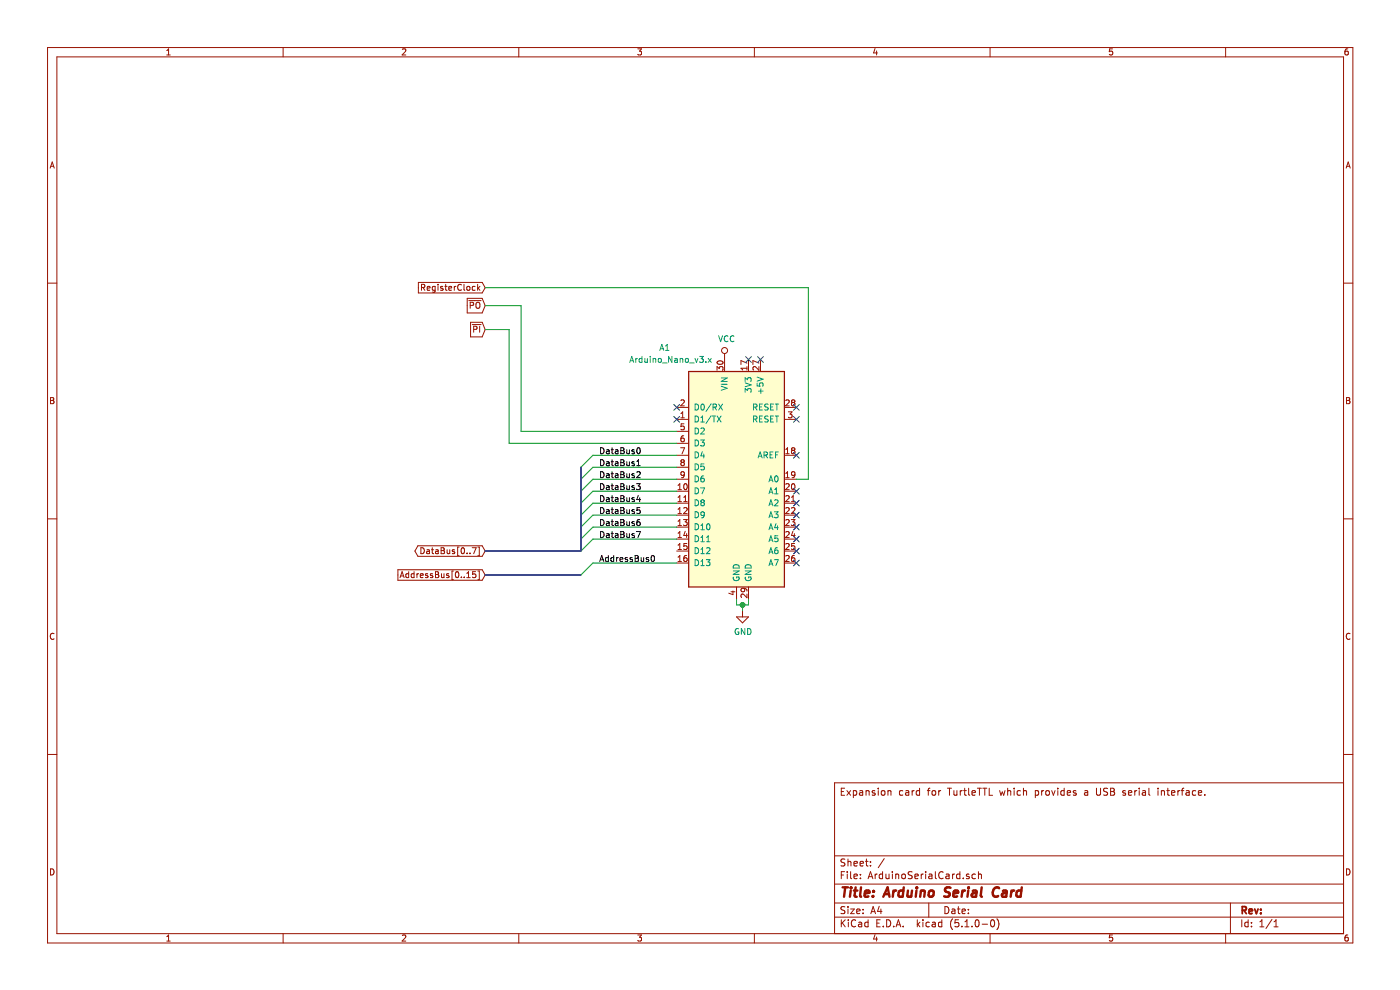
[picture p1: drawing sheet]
<svg xmlns="http://www.w3.org/2000/svg" width="297mm" height="210mm" viewBox="0 0 297 210" stroke-linecap="round" stroke-linejoin="round" font-family="sans-serif">
<path d="M146.1 78.8h20.3v45.7h-20.3z" fill-rule="evenodd" fill="#fffecd" stroke="#fffecd" stroke-width=".25"/>
<path d="M146.1 78.8h20.3v45.7h-20.3z" fill="none" stroke="#981200" stroke-width=".25"/>
<g fill="none" stroke="#981200" stroke-width=".21">
<path d="M10.1 10.1h276.9v189.9h-276.9zM12.1 12.1h272.9v185.9h-272.9zM35.4 11.7h.7M35.4 10.7l.4-.3v1.3M60.1 10.1v2M85.4 10.5l.5-.1 .2 .3-.8 1h.8M110.1 10.1v2M135.3 10.4h.8l-.4 .4 .3 .2v.5l-.1 .2-.6-.2M160 10.1v2M185.6 10.3l-.3 .9h.8M186 10.8v.9M210 10.1v2"/>
<path d="M236 10.4h-.6l-.1 .6 .7-.1v.6l-.2 .2-.5-.2M260 10.1v2M285.9 10.4h-.3l-.2 .3-.1 .7 .3 .3 .4-.2-.1-.6-.3-.1-.3 .3M10.6 35.7l.5-1.3 .4 1.3M10.7 35.3h.7M285.6 35.7l.4-1.3 .4 1.3M285.7 35.3h.6M88.8 59.9h13.5l.6 1.1-.6 1.1h-13.5zM10.1 60.1h2M89.4 61l.6-.1 .1-.5-.7-.1v1.3M89.7 61l.4 .6M90.6 61.2l.6-.1v-.3l-.4-.1-.2 .2 .1 .6h.5"/>
<path d="M92.3 60.8l-.3-.1-.3 .3 .1 .5h.5M92.3 60.7v1.2l-.2 .1-.3-.1M92.9 60.3v.1M92.9 60.7v.9M93.9 60.8l-.2-.1-.2 .2v.2l.4 .1v.3h-.4M94.4 60.7h.4M94.5 60.3v1.1l.3 .2M95.2 61.2l.6-.1v-.3l-.4-.1-.2 .2 .1 .6h.5M96.4 60.7v.9M96.7 60.7l-.3 .3M97.9 60.4a.56 .56 0 0 0-.8 .5 .56 .56 0 0 0 .8 .6M98.4 60.3v1.1l.2 .2"/>
<path d="M99.1 63.3h3.2l.6 1.5-.6 1.6h-3.2zM99.1 60.8l.3-.1 .3 .3-.1 .5-.3 .1-.3-.2zM99.4 63.8h2.7M99.8 64.8l.6-.1 .1-.1-.1-.3-.6-.2v1.3M99.8 68.4h2.5l.6 1.5-.6 1.6h-2.5zM100.2 68.8h1.9M100.5 69.9l.6-.1v-.5l-.6-.1v1.3M100.8 60.8l-.4-.1-.2 .3 .1 .5h.5M101 64.3l.3-.2a.44 .44 0 0 1 .5 .5v.6l-.5 .2-.3-.2zM101.3 60.3v1.3M101.5 61.1l.3 .5M101.8 69.2v1.3"/>
<path d="M101.8 60.7l-.5 .5M152.1 78.5v-.7l.5 .4 .1-.4h.6l.1 .2-.1 .5M152.2 76.7a.61 .61 0 0 1 .7-.2 .61 .61 0 0 1 .4 .6 .76 .76 0 0 1-1.2-.3zM153.7 75v3.8M158.5 77.8v.7M158.5 78.1h-1.3l.3 .4M158.5 77l-1.3-.5v.8M158.8 76.3v2.5M161 77.8v.7l-.9-.7-.4 .2 .2 .5M161 77l-1.3-.5v.8M161.3 76.3v2.5M285 60.1h2"/>
<path d="M10.7 84.3h.5l.2 .3-.2 .3 .3 .3-.3 .4h-.5zM10.7 84.9h.5M143.6 89h2.5M143.6 96.6h2.5M143.6 86.4h2.5M143.6 91.5h2.5M143.6 94h2.5M143.6 99.1h2.5M144.4 95h.8l-.5 1.2M144.4 88.6h.8M144.4 87.7l.4-.3v1.2M144.4 84.9l.5-.1 .3 .4-.8 .9h.8"/>
<path d="M144.7 98.1l-.3-.3 .3-.3h.2l.3 .3-.3 .3M144.7 98.1l-.3 .2v.3l.3 .2 .4-.1 .1-.1v-.3l-.3-.2M144.7 98.1h.2M145.1 92.4h-.3a.79 .79 0 0 0-.1 1.3h.4l.1-.5-.3-.3h-.2l-.3 .3M145.1 89.9h-.6l-.1 .6 .5-.1 .3 .2v.3l-.3 .3-.5-.2M166.4 89h2.5M166.4 96.6h2.5M166.4 86.4h2.5M166.7 95.3l.4-.3v1.2M166.7 96.2h.7M166.7 84.9l.5-.1 .2 .4-.8 .9h.8M167.2 87.4h.8l-.4 .4 .4 .2v.4l-.2 .2-.6-.1"/>
<path d="M168.2 95.5l-.3 .3 .1 .3 .2 .1h.3l.1-.2v-.2l-.2-.3M168.2 95.5l-.3-.2 .3-.3h.2l.2 .2-.2 .3M168.2 85.4l-.3-.3 .3-.3h.2l.2 .3-.2 .3M168.2 85.4l-.3 .2 .1 .4 .2 .1 .3-.1 .1-.1v-.3l-.2-.2M168.2 95.5h.2M168.2 85.4h.2M285.7 84.3h.4l.2 .3-.2 .3 .3 .3-.2 .4h-.5zM285.7 84.9h.4M10.1 110.1h2M88.7 115.8h13.6l.6 1.1-.6 1.1h-13.6l-.7-1.1zM89.3 116.2a.64 .64 0 0 1 .7 .6 .64 .64 0 0 1-.7 .7zM90.6 116.7h.4l.1 .8"/>
<path d="M91.1 116.9l-.6 .2 .1 .3h.5M91.5 116.6h.5M91.7 116.2v1.1l.3 .2M92.4 116.7h.5l.1 .8M93 116.9l-.6 .2v.3h.6M93.6 116.2l.6 .1v.2l-.2 .3 .3 .2-.1 .4-.6 .1zM93.6 116.8h.4M94.8 116.6l.1 .8 .5-.1M95.4 116.6v.9M96.4 116.7l-.3-.1-.2 .2 .1 .2 .4 .1v.3h-.5M97.4 116.1h-.3v1.8h.3M97.9 116.3l.2-.1a.69 .69 0 0 1 .4 .6 .69 .69 0 0 1-.4 .7l-.3-.5z"/>
<path d="M99.1 117.3v.2M99.7 117.3v.2M100.2 116.2h.8l-.5 1.3M101.4 116.1h.3v1.8h-.3M143.6 104.2h2.5M143.6 106.7h2.5M143.6 109.3h2.5M143.6 111.8h2.5M143.6 114.4h2.5M143.6 116.9h2.5M143.6 119.4h2.5M143.6 101.7h2.5"/>
<path d="M143.8 103.9h.8M143.8 103l.4-.4v1.3M143.8 105.5l.4-.4v1.3M143.8 108l.4-.3v1.2M143.8 110.6l.4-.4v1.3M143.8 113.1l.4-.3v1.2M143.8 115.6l.4-.3v1.3M143.8 118.2l.4-.4v1.3M143.8 106.4h.8M143.8 108.9h.8M143.8 111.5h.8M143.8 114h.8"/>
<path d="M143.8 116.6h.8M143.8 119.1h.8M145 110.2h.8l-.4 .5 .3 .1 .1 .5-.3 .2-.5-.1M145.1 107.8l.4-.1 .3 .3-.8 .9h.8M145.1 106.4h.7M145.1 105.5l.3-.4v1.3M145.2 102.7l.2-.1a.67 .67 0 0 1 .4 .6 .67 .67 0 0 1-.4 .7l-.3-.5zM145.2 100.6l-.3 .2h-.3l-.2-.2 .1-.4 .4-.1 .3 .2-.2 .9-.4 .1M145.4 112.7l-.3 .9h.7M145.7 117.8l-.5 .2-.1 .4v.6h.6l.1-.1-.1-.5-.4-.1-.2 .3M145.7 113.2v.8M145.7 115.3h-.6v.6l.4-.1 .3 .2v.3l-.3 .3-.4-.2"/>
<path d="M166.4 104.2h2.5M166.4 106.7h2.5M166.4 109.3h2.5M166.4 111.8h2.5M166.4 114.4h2.5M166.4 116.9h2.5M166.4 119.4h2.5M166.4 101.7h2.5M166.7 102.7l.5-.1 .2 .4-.8 .9h.8M166.7 105.3l.5-.2 .2 .4-.8 .9h.8M166.7 107.8l.5-.1 .2 .3-.8 .9h.8M166.7 110.3l.5-.1 .2 .4-.8 .9h.8"/>
<path d="M166.7 112.9l.5-.1 .2 .3-.8 .9h.8M166.7 115.4l.5-.1 .2 .3-.8 1h.8M166.7 118l.5-.2 .2 .4-.8 .9h.8M166.7 100.4l.4-.3v1.2M166.7 101.3h.7M167.9 110.2h.7l-.4 .5 .4 .1v.5l-.2 .2-.5-.1M167.9 106.4h.7M167.9 107.8l.5-.1 .2 .3-.7 .9h.7M167.9 105.5l.4-.4v1.3M168 102.7l.2-.1a.67 .67 0 0 1 .5 .6 .67 .67 0 0 1-.5 .7l-.3-.5zM168.2 112.7l-.3 .9h.8M168.5 117.8l-.4 .2-.2 .4 .1 .6h.5l.1-.1-.1-.5-.3-.1-.3 .3"/>
<path d="M168.5 113.2v.8M168.6 115.3h-.6l-.1 .6 .5-.1 .2 .2v.3l-.2 .3-.5-.2M168.6 100.6l-.2 .2h-.4v-.6l.4-.1 .2 .2v.7l-.2 .3h-.4M285 110.1h2M11.5 134.4a.58 .58 0 0 0-.8 .6 .58 .58 0 0 0 .8 .5M84.4 120.9h17.9l.6 1.1-.6 1.1h-17.9zM84.9 122.5l.4-1.2 .4 1.2M85 122.2h.6M86.7 121.3v1.2M86.7 121.7h-.4l-.2 .2 .1 .6h.5M87.8 121.7h-.3l-.3 .2 .2 .6h.4M87.8 121.3v1.2"/>
<path d="M88.5 121.7v.8M88.8 121.7l-.3 .2M89.2 122.1l.6-.1-.1-.3h-.3l-.2 .2v.6h.5M90.7 121.7h-.3l-.1 .2v.1l.4 .2v.3h-.4M91.8 121.7h-.3l-.2 .2v.1l.5 .2v.3h-.5M92.4 121.3h.4l.2 .2-.2 .4 .3 .2-.2 .4h-.5zM92.4 121.9h.4M93.7 121.7v.8l.5-.1M94.2 121.7v.8M95.2 121.7h-.3l-.2 .2 .1 .1 .4 .2v.3h-.5M96.2 121.1h-.3v1.9h.3M96.8 121.3h.1a.67 .67 0 0 1 .5 .6 .67 .67 0 0 1-.5 .6 .83 .83 0 0 1-.1-1.2z"/>
<path d="M97.9 122.4v.1M98.5 122.4v.1M99 122.5h.8M99 121.6l.4-.3v1.2M100.9 121.3h-.6l-.1 .6 .5-.2 .3 .3v.3l-.3 .2-.5-.1M101.4 121.1h.3v1.9h-.3M155.1 125.5h.8M155.5 125.3v.8l-.9-.3M156.3 124.5v2.5M156.3 130.9h2.5l-1.3 1.2zM157.5 129.6v1.3M157.7 124.8l.3 .2-.1 .4-.6 .1-.1-.5 .2-.2 .8 .1 .2 .1 .1 .4"/>
<path d="M158.5 126v.8l-1-.8-.3 .3 .1 .4M158.8 124.5v2.5M286.4 134.4a.58 .58 0 0 0-.8 .6 .58 .58 0 0 0 .8 .5M10.1 160h2M178.5 167.9h.5M179.2 167.2h-.7v1.5h.7M179.7 167.7l.8 1M180.5 167.7l-.8 1M181 167.8l.5-.1 .2 .3v.6l-.2 .1-.5-.1M181 167.7v1.5M182.4 167.8h.6v.9M183 168.1l-.7 .2 .2 .4 .5-.1"/>
<path d="M183.7 167.8l.3-.1 .3 .1 .1 .9M183.7 167.7v1M185.6 167.8l-.4-.1-.2 .2 .1 .2 .5 .2v.3h-.6M186.3 167.2v.1M186.3 167.7v1M187 167.8l.2-.1 .5 .1v.8l-.2 .1-.5-.1zM188.4 167.8l.2-.1 .4 .1v.9M188.4 167.7v1M191.5 167.8l-.4-.1-.3 .3 .1 .6 .2 .1 .4-.1M192.2 167.8h.5l.1 .9M192.8 168.1l-.7 .2 .2 .4 .5-.1M193.5 167.7v1"/>
<path d="M193.9 167.7l-.4 .3M195.1 167.8l-.5-.1-.2 .3v.6l.2 .1 .5-.1M195.1 167.2v1.5M196.7 167.7h.6M197.3 167.2l-.4 .2v1.3M197.8 167.8l.2-.1 .4 .1v.8l-.2 .1-.4-.1zM199.1 167.7v1M199.6 167.7l-.5 .3M201 167.2h.9M201.4 167.2v1.5M202.4 167.7v.9l.4 .1 .2-.1M203 167.7v1"/>
<path d="M203.7 167.7v1M204.1 167.7l-.4 .3M204.4 167.7h.6M204.7 167.2v1.3l.3 .2M205.5 167.2v1.3l.2 .2M206.2 168.2l.7-.1v-.3l-.5-.1-.2 .2 .1 .7h.6M207.3 167.2h.9M207.8 167.2v1.5M208.5 167.2h.8M208.9 167.2v1.5M209.9 167.2v1.5h.7M212.1 167.7l.2 1 .3-.7 .3 .7 .3-1"/>
<path d="M213.8 167.8l.2-.1 .4 .1v.9M213.8 167.2v1.5M215.1 167.2v.1M215.1 167.7v1M216.5 167.8l-.4-.1-.3 .3v.6l.3 .1 .4-.1M217.1 167.8l.2-.1 .4 .1 .1 .9M217.1 167.2v1.5M219.6 167.8l.5-.1 .2 .3v.6l-.2 .1-.5-.1M219.6 167.7v1.5M221 167.7v1M221.4 167.7l-.4 .3M221.9 167.8l.2-.1 .5 .1v.8l-.3 .1-.4-.1z"/>
<path d="M223.1 167.7l.4 1 .3-1M224.4 167.2v.1M224.4 167.7v1M225.8 167.8l-.5-.1-.3 .3 .1 .6 .2 .1 .5-.1M225.8 167.2v1.5M226.4 168.2l.7-.1-.1-.3-.4-.1-.2 .2 .1 .7h.5M228.3 167.8l-.4-.1-.2 .2 .1 .2 .5 .2v.3h-.6M230.1 167.8h.6l.1 .9M230.8 168.1h-.6l-.2 .2 .2 .4 .6-.1M232.6 167.2v1.2l.3 .3h.3l.3-.3v-1.2M235 167.3l-.6-.1-.3 .3 .1 .3 .7 .3v.5l-.2 .1-.6-.1M235.6 167.2h.5l.3 .3-.3 .4 .3 .2 .1 .3-.3 .3h-.6z"/>
<path d="M235.6 167.9h.5M238.8 167.8l-.4-.1-.2 .2v.2l.6 .2v.3h-.6M239.4 168.2l.7-.1-.1-.3-.4-.1-.2 .2 .1 .7h.5M240.7 167.7v1M241.2 167.7l-.5 .3M241.7 167.2v.1M241.7 167.7v1M242.4 167.8h.5l.1 .9M243 168.1l-.7 .2 .2 .4 .5-.1M243.7 167.2v1.3l.3 .2M245.7 167.2v.1M245.7 167.7v1"/>
<path d="M246.4 167.8l.2-.1 .4 .1v.9M246.4 167.7v1M247.5 167.7h.6M247.7 167.2v1.3l.4 .2M248.5 168.2l.7-.1v-.3l-.5-.1-.2 .2 .1 .7h.6M249.9 167.7v1M250.3 167.7l-.4 .3M250.6 167.7h.5M251.1 167.2l-.3 .2v1.3M251.7 167.8h.5l.1 .9M252.3 168.1l-.7 .2 .2 .4 .5-.1M253.7 167.8l-.5-.1-.3 .3 .2 .6h.6"/>
<path d="M254.2 168.2l.7-.1v-.3l-.5-.1-.2 .2 .1 .7h.6M255.6 168.6v.1M285 166.1h-108v31.9M285 160h2M10.7 184.3a.65 .65 0 0 1 .8 .7 .65 .65 0 0 1-.8 .6zM35.4 198.7l.4-.4v1.3M35.4 199.6h.7M60.1 198v2M85.4 198.4l.5-.1 .2 .4-.8 .9h.8M110.1 198v2M135.3 198.3h.8l-.4 .5 .3 .1v.6l-.1 .1-.6-.1M160 198v2"/>
<path d="M177 194.5h108M177 191.5h108M177 187.5h108M177 181.5h108M178.5 185.6h.5M178.5 195.1v1.5M178.7 195.7l.6 .9M179.2 184.9h-.7v1.5M179.2 192.4l-.5-.1-.3 .3 .1 .3 .7 .3v.5l-.2 .1-.6-.1M179.2 182.3l-.5-.1-.3 .3 .1 .3 .7 .3v.5l-.2 .1-.6-.1M179.3 195.1l-.8 .9M179.7 184.9v.1"/>
<path d="M179.7 185.4v1M179.9 182.2v1.5M179.9 192.3v.2M179.9 192.8v1M179.9 182.8l.2-.1 .4 .1v.9M180 195.1v.2M180 195.6v1M180.5 192.8h.7l-.7 1h.7M180.5 184.9v1.3l.2 .2M181.2 185.9l.7-.1-.1-.3-.4-.1-.2 .2v.7h.6M181.2 183.2l.7-.1-.1-.3-.4-.1-.2 .2v.7h.6M181.5 195.3a.59 .59 0 0 0-.7-.1 .59 .59 0 0 0-.2 .8 .56 .56 0 0 0 .3 .5 .56 .56 0 0 0 .6 0"/>
<path d="M181.7 193.3l.8-.1-.1-.3-.5-.1-.2 .2 .1 .7h.6M182.2 195.7h.5l.1 .9M182.5 183.2l.7-.1-.1-.3-.4-.1-.2 .2v.7h.6M182.5 186.3v.1M182.5 185.5v.1M182.8 196h-.5l-.2 .2 .2 .4 .5-.1M183.1 193.7v.1M183.1 192.9v.1M183.6 182.7h.6M183.8 182.2v1.3l.4 .2M184.2 195.7l-.5-.1-.3 .3 .1 .6 .2 .1 .5-.1M184.2 195.1v1.5"/>
<path d="M184.2 186.4l.5-1.5 .5 1.5M184.3 186h.7M184.7 183.6v.1M184.7 182.8v.1M184.7 193.8l.5-1.5 .5 1.5M184.9 193.4h.7M185.6 198.3l-.3 .9h.8M185.7 185.4v1M186 198.8v.8M186 195.8h.5M186.1 185.4l-.4 .3M186.5 192.2l-.3 1.1h.9"/>
<path d="M186.7 195.1h-.7v1.5h.7M186.9 192.8v1M187.2 185.5l-.4-.1-.3 .3 .1 .6 .2 .1 .4-.1M187.2 184.9v1.5M187.4 196.5v.1M187.6 182.1l-1.3 2M187.9 185.4l.1 .9 .4 .1 .2-.1M188.1 195.1a.76 .76 0 0 1 .9 .8 .76 .76 0 0 1-.9 .7zM188.6 185.4v1M189.3 184.9v.1M189.3 185.4v1M189.6 196.5v.1"/>
<path d="M190 185.5l.2-.1 .4 .1 .1 .9M190 185.4v1M190.1 196.6l.5-1.5 .5 1.5M190.2 196.2h.7M191.4 185.5l.2-.1 .4 .1 .1 .6-.1 .2-.4 .1-.2-.1zM191.6 196.5v.1M193.5 185l-.6-.1-.2 .3v.3l.8 .3v.5l-.3 .1-.5-.1M194.1 185.9l.7-.1-.1-.3-.4-.1-.2 .2 .1 .7h.5M194.6 195.1v1.5M194.7 196l.5 .6M195.2 195.6l-.6 .6M195.4 185.4v1"/>
<path d="M195.8 195.1v.2M195.8 195.6v1M195.9 185.4l-.5 .3M196.4 184.9v.1M196.4 185.4v1M197 191.5v3M197.1 185.5h.5l.1 .9M197.2 195.7l-.5-.1-.3 .3 .1 .6 .2 .1 .5-.1M197.7 185.8h-.5l-.2 .2 .2 .4 .5-.1M197.8 195.7h.6v.9M198.4 196l-.7 .2 .2 .4 .5-.1M198.4 184.9v1.3l.3 .2"/>
<path d="M199.8 195.7l-.4-.1-.3 .3v.6l.3 .1 .4-.1M199.8 195.1v1.5M200.1 185a.71 .71 0 0 0-1 .5 .71 .71 0 0 0 .7 .9l.3-.1M200.5 192.3a.75 .75 0 0 1 .8 .8 .75 .75 0 0 1-.8 .7zM200.7 185.5h.6l.1 .9M201.4 185.8l-.8 .2 .3 .4 .5-.1M202 192.9h.5l.1 .9M202.1 194.9a1.71 1.71 0 0 0 0 2.3M202.1 185.4v1M202.5 185.4l-.4 .3M202.6 193.2h-.5l-.2 .3 .2 .3 .5-.1M203.1 192.8h.6"/>
<path d="M203.3 192.3v1.3l.4 .2M203.4 195.1h-.8v.7l.7-.1 .1 .3v.5l-.2 .1-.6-.1M203.6 185.5l-.4-.1-.3 .3 .1 .6 .2 .1 .4-.1M203.6 184.9v1.5M204.1 196.5v.1M204.1 193.3l.7-.1-.1-.3-.4-.1-.2 .2 .1 .7h.5M204.3 186.3v.1M204.7 196.6h.9M204.7 195.5l.4-.4v1.5M205.4 193.7v.1M205.4 192.9v.1M205.6 185.5l-.4-.1-.2 .2 .1 .2 .5 .2v.3h-.6"/>
<path d="M206.2 196.5v.1M206.9 185.5l-.4-.1-.3 .3 .1 .6 .2 .1 .4-.1M207 195.3l.3-.2a.86 .86 0 0 1-.1 1.5l-.2-.1-.1-.5zM207.6 185.5l.2-.1 .3 .1 .1 .9M207.6 184.9v1.5M208.4 196h1.1M210 198v2M210.3 195.2l.2-.1a.8 .8 0 0 1 .5 .8 .8 .8 0 0 1-.5 .7 1 1 0 0 1-.2-1.4zM211.5 194.9a1.71 1.71 0 0 1 0 2.3M236 198.3h-.6l-.1 .6h.7v.6l-.2 .1-.5-.1M260 198v2M261 191.5v6.5"/>
<path d="M263.4 195.1v1.5M264.8 195.7l-.4-.1-.3 .3 .1 .6h.6M264.8 195.1v1.5M265.5 196.5v.1M265.5 195.7v.1M267.3 196.6h.8M267.3 195.5l.4-.4v1.5M269.8 195l-1.2 2M270.3 196.6h.8M270.3 195.5l.4-.4v1.5M285.7 184.3a.65 .65 0 0 1 .7 .7 .65 .65 0 0 1-.7 .6zM285.9 198.3l-.3 .1-.2 .2-.1 .8 .3 .2 .4-.1-.1-.6-.3-.1-.3 .3"/>
<circle cx="153.7" cy="74.4" r=".63"/>
</g>
<g fill="none" stroke="#009596" stroke-width=".21">
<path d="M133.6 76.9l.4-1.3 .4 1.3M133.7 76.5h.6M134.9 76v.9M135.2 76l-.3 .3M136.2 76.1l-.4-.1-.2 .3 .1 .5h.5M136.2 75.6v1.3M136.8 76l.1 .8 .4-.1M137.3 76v.9M137.9 75.6v.1M137.9 76v.9M138.6 76.2l.4-.1 .1 .8M138.6 76v.9"/>
<path d="M139.7 76.2l.2-.2 .4 .2-.1 .6-.5-.1zM140 74.3l.4-1.2 .4 1.2M140.1 74h.6M140.6 77h.9M141.2 74.3h.7M141.2 73.4l.3-.3v1.2M142.5 75.6v1.3l-.7-1.3v1.3M143.1 76.1h.5l.1 .8M143.7 76.3l-.6 .3v.2h.6M144.3 76.2l.5-.1v.8M144.3 76v.9M145.5 76.1l.5 .1-.1 .6-.3 .1-.2-.3z"/>
<path d="M146.3 77h1M147.4 76l.3 .9 .3-.9M148.4 75.6h.8l-.4 .5 .3 .1v.5l-.1 .2-.6-.2M149.8 76.7v.2M150.2 76l.7 .9M150.9 76l-.7 .9M152.4 71.2l.5 1.3 .4-1.3M154.4 71.3a.56 .56 0 0 0-.8 .5 .56 .56 0 0 0 .8 .6M155.7 71.3a.56 .56 0 0 0-.8 .5 .56 .56 0 0 0 .8 .6M160.6 80l1.3 .4-1.3 .5M147.5 85.7a.64 .64 0 0 1 .7 .6 .64 .64 0 0 1-.7 .7zM147.5 88.2a.64 .64 0 0 1 .7 .7 .64 .64 0 0 1-.7 .6z"/>
<path d="M147.5 90.8a.64 .64 0 0 1 .7 .6 .64 .64 0 0 1-.7 .7zM147.5 93.3a.64 .64 0 0 1 .7 .7 .64 .64 0 0 1-.7 .6zM147.5 95.9a.64 .64 0 0 1 .7 .6 .64 .64 0 0 1-.7 .6zM147.5 98.4a.64 .64 0 0 1 .7 .6 .64 .64 0 0 1-.7 .7zM148.6 93.3h.8l-.4 .5 .3 .1 .1 .5-.2 .2-.6-.1M148.7 89.5h.7M148.7 88.6l.3-.4v1.3M148.7 90.9l.5-.1 .2 .3-.8 1h.8M148.8 85.8l.2-.1a.67 .67 0 0 1 .4 .6 .67 .67 0 0 1-.4 .7l-.3-.5zM149 95.8l-.3 .9h.8M149.3 96.3v.8M149.3 98.4h-.6v.6l.5-.1 .2 .2v.3l-.2 .3-.5-.2"/>
<path d="M150.9 88.2l-1.1 1.6M150.9 85.7l-1.1 1.6M151.1 88.2h.7M151.3 86.4l.7-.1v-.5l-.7-.1v1.3M151.5 88.2v1.3M151.6 86.4l.4 .6M152.1 88.2l.9 1.3M152.4 85.7l.9 1.3M153 88.2l-.9 1.3M153 81.9l1.3 .5-1.3 .4M153 81.5h1.3M153 80.2h1.3l-1.3 .7h1.3"/>
<path d="M153.3 85.7l-.9 1.3M158.1 80.9v-.8l.5 .5 .1-.4h.5l.1 .2-.1 .5M158.1 83.2v-.8l.5 .4 .1-.3h.5l.1 .2-.1 .5M158.1 81.2l1.2 .4-1.2 .5M159.9 88.9h.6l.1-.2-.1-.3-.6-.2v1.3M159.9 86.4l.6-.1 .1-.2-.1-.3-.6-.1v1.3M160.2 86.4l.4 .6M160.2 88.9l.4 .6M160.6 81.3v.6h.6l-.1-.2 .1-.4h.6l.1 .1-.1 .5M160.8 97.1l.5-1.2 .4 1.2M160.9 83h1M160.9 96.8h.7"/>
<path d="M161.1 86.3h.5M161.1 88.9h.5M161.4 82.5v.9M161.7 88.2h-.6v1.3h.6M161.7 85.7h-.6v1.3h.6M162.1 96.5l.7-.1v-.4l-.7-.1v1.2M162.4 96.5l.4 .6M163 88.3l-.5-.1-.2 .2v.3l.5 .3 .2 .3-.3 .2h-.5M163 85.8l-.5-.1-.2 .1v.4l.5 .2 .2 .3-.3 .3-.5-.1M163.4 96.5h.4M163.5 86.3h.4M163.5 88.9h.4"/>
<path d="M164 95.9h-.6v1.2h.6M164.1 88.2h-.6v1.3h.6M164.1 85.7h-.6v1.3h.6M164.5 88.2h.7M164.5 85.7h.7M164.5 96.5h.4M164.8 85.7v1.3M164.8 88.2v1.3M165.1 95.9h-.6v1.2M147.5 100.9a.64 .64 0 0 1 .7 .7 .64 .64 0 0 1-.7 .6zM147.5 103.5a.64 .64 0 0 1 .7 .6 .64 .64 0 0 1-.7 .7zM147.5 106a.64 .64 0 0 1 .7 .7 .64 .64 0 0 1-.7 .6z"/>
<path d="M147.5 108.6a.64 .64 0 0 1 .7 .6 .64 .64 0 0 1-.7 .6zM147.5 111.1a.64 .64 0 0 1 .7 .6 .64 .64 0 0 1-.7 .7zM147.5 113.6a.64 .64 0 0 1 .7 .7 .64 .64 0 0 1-.7 .6zM147.5 116.2a.64 .64 0 0 1 .7 .6 .64 .64 0 0 1-.7 .7zM147.5 118.7a.64 .64 0 0 1 .7 .7 .64 .64 0 0 1-.7 .6zM148.6 103.5h.9l-.6 1.3M148.7 111.5l.3-.4v1.3M148.7 114l.3-.4v1.3M148.7 116.5l.3-.3v1.3M148.7 119.1l.3-.4v1.3M148.7 112.4h.7M148.7 114.9h.7"/>
<path d="M148.7 117.5h.7M148.7 120h.7M148.9 106.6l-.2-.3 .2-.3h.3l.2 .3-.2 .3M148.9 106.6l-.2 .2v.4l.2 .1 .4-.1 .1-.1v-.3l-.2-.2M148.9 106.6h.3M149.3 100.9l-.4 .2-.2 .4v.6l.6 .1 .1-.2-.1-.5-.4-.1-.2 .3M149.4 109.1l-.2 .2h-.4l-.1-.6 .5-.1 .2 .2-.1 .7-.1 .3h-.4M149.8 118.7h.8l-.4 .5 .4 .1v.6l-.2 .1-.6-.1M149.9 116.3l.5-.1 .2 .3-.8 1h.8M149.9 114.9h.7M149.9 114l.4-.4v1.3M150 111.2l.2-.1a.69 .69 0 0 1 .4 .6 .69 .69 0 0 1-.4 .7l-.3-.5z"/>
<path d="M155.7 119.9a.67 .67 0 0 1 .8-.1 .67 .67 0 0 1 .3 .7h-1.3zM158.3 119.9a.67 .67 0 0 1 .7-.1 .67 .67 0 0 1 .3 .7h-1.2zM163.1 102.2l.4-1.3 .5 1.3M163.1 104.8l.4-1.3 .5 1.3M163.1 107.3l.4-1.3 .5 1.3M163.1 109.8l.4-1.2 .5 1.2M163.1 112.4l.4-1.3 .5 1.3M163.1 114.9l.4-1.3 .5 1.3M163.1 117.5l.4-1.3 .5 1.3M163.1 120l.4-1.3 .5 1.3M163.3 101.9h.5M163.3 104.4h.5"/>
<path d="M163.3 106.9h.5M163.3 109.5h.5M163.3 112h.5M163.3 114.6h.5M163.3 117.1h.5M163.3 119.6h.5M164.3 108.6h.8l-.5 .4 .4 .2v.5l-.2 .1-.5-.1M164.3 118.7h.8l-.5 1.3M164.3 104.8h.8M164.3 106.1l.5-.1 .3 .4-.8 .9h.8M164.3 103.8l.4-.3v1.3M164.5 101.1l.1-.2a.67 .67 0 0 1 .5 .7 .67 .67 0 0 1-.5 .6l-.3-.5z"/>
<path d="M164.6 111.1l-.3 .8h.8M164.9 116.2h-.2a.79 .79 0 0 0-.1 1.3l.4-.2v-.5l-.4-.1-.3 .2M164.9 111.5v.9M165 113.6h-.6l-.1 .7 .2-.2 .5 .2v.5l-.2 .1-.5-.1M155.5 121.1h1.3l-1.3 .7h1.3M155.6 122.4a.57 .57 0 0 0 .6 .8 .57 .57 0 0 0 .5-.8h-.4v.2M156.7 133.4a.59 .59 0 0 0-.8 .6 .59 .59 0 0 0 .8 .5v-.4h-.2M158 133.3v1.3l-.7-1.3v1.3M158.1 121.1h1.2l-1.2 .7h1.2M158.2 122.4a.57 .57 0 0 0 .5 .8 .57 .57 0 0 0 .5-.8h-.4v.2M158.6 133.3a.64 .64 0 0 1 .7 .7 .64 .64 0 0 1-.7 .6z"/>
</g>
<g fill="none" stroke="#011996" stroke-width=".21">
<path d="M158.2 75.7l1.2 1.2M159.4 75.7l-1.2 1.2M160.7 75.7l1.2 1.2M161.9 75.7l-1.2 1.2M142.9 85.8l1.3 1.2M142.9 88.3l1.3 1.3M144.2 85.8l-1.3 1.2M144.2 88.3l-1.3 1.3M168.3 85.8l1.3 1.2M168.3 96l1.3 1.2M168.3 88.3l1.3 1.3M169.6 96l-1.3 1.2"/>
<path d="M169.6 85.8l-1.3 1.2M169.6 88.3l-1.3 1.3M168.3 111.2l1.3 1.2M168.3 103.6l1.3 1.2M168.3 106.1l1.3 1.2M168.3 108.7l1.3 1.2M168.3 113.7l1.3 1.3M168.3 116.3l1.3 1.2M168.3 118.8l1.3 1.2M169.6 103.6l-1.3 1.2M169.6 106.1l-1.3 1.2M169.6 108.7l-1.3 1.2"/>
<path d="M169.6 111.2l-1.3 1.2M169.6 113.7l-1.3 1.3M169.6 116.3l-1.3 1.2M169.6 118.8l-1.3 1.2"/>
</g>
<g fill="none" stroke="#009300" stroke-width=".21">
<path d="M102.9 61h68.6v40.7h-2.6M102.9 64.8h7.6v26.7h33.1M102.9 69.9h5.1v24.1h35.6M143.6 96.6h-17.8l-2.6 2.5M143.6 99.1h-17.8l-2.6 2.6M143.6 101.7h-17.8l-2.6 2.5M143.6 119.4h-17.8l-2.6 2.6M143.6 104.2h-17.8l-2.6 2.5M143.6 106.7h-17.8l-2.6 2.6M143.6 109.3h-17.8l-2.6 2.5M143.6 111.8h-17.8l-2.6 2.6M143.6 114.4h-17.8l-2.6 2.5"/>
<path d="M156.3 127v1.3h2.5v-1.3M157.5 128.3v1.3"/>
</g>
<path d="M123.2 99.1v17.8h-20.3M102.9 122h20.3" fill="none" stroke="#011996" stroke-width=".3"/>
<g fill="none" stroke="#000" stroke-width=".21">
<path d="M127.4 95a.64 .64 0 0 1 .7 .6 .64 .64 0 0 1-.7 .6zM127.4 97.5a.64 .64 0 0 1 .7 .7 .64 .64 0 0 1-.7 .6zM128.7 95.5h.5v.7M128.7 98h.5v.8M129.2 95.7l-.6 .2 .1 .3h.5M129.2 98.3l-.6 .2 .1 .2h.5M129.7 95.4h.4M129.7 97.9h.4M129.8 95v1.1l.3 .1M129.8 97.5v1.1l.3 .2M130.6 95.5h.4l.1 .7M130.6 98h.4l.1 .8"/>
<path d="M131.1 95.7l-.6 .2 .1 .3h.5M131.1 98.3l-.6 .2 .1 .2h.5M131.7 95h.4l.3 .2-.3 .4 .3 .2-.2 .4h-.5zM131.7 97.5h.4l.3 .3-.3 .3 .3 .3-.2 .4h-.5zM131.7 95.6h.4M131.7 98.1h.4M133 95.4v.8l.5-.1M133 97.9v.8h.5M133.5 95.4v.8M133.5 97.9v.9M134.5 95.5l-.3-.1-.1 .2v.2l.4 .1v.3h-.4M134.5 98l-.3-.1-.1 .2v.2l.4 .1v.3h-.4"/>
<path d="M135.1 97.9l.4-.4v1.3M135.1 98.8h.7M135.2 95.1l.2-.1a.69 .69 0 0 1 .4 .6 .69 .69 0 0 1-.4 .6l-.3-.4zM127.2 119.1l.5-1.3 .4 1.3M127.4 118.7h.6M127.4 102.6a.64 .64 0 0 1 .7 .6 .64 .64 0 0 1-.7 .7zM127.4 100.1a.64 .64 0 0 1 .7 .6 .64 .64 0 0 1-.7 .6zM127.4 105.1a.64 .64 0 0 1 .7 .7 .64 .64 0 0 1-.7 .6zM127.4 107.7a.64 .64 0 0 1 .7 .6 .64 .64 0 0 1-.7 .6zM127.4 110.2a.64 .64 0 0 1 .7 .6 .64 .64 0 0 1-.7 .7zM127.4 112.8a.64 .64 0 0 1 .7 .6 .64 .64 0 0 1-.7 .6zM128.7 100.5h.5v.8"/>
<path d="M128.7 103.1h.5v.8M128.7 105.6h.5v.8M128.7 108.2h.5v.7M128.7 110.7h.5v.8M128.7 113.2h.5v.8M129.1 117.8v1.3M129.1 118.3h-.4l-.3 .2 .2 .5h.5M129.2 100.8l-.6 .2 .1 .3h.5M129.2 103.3l-.6 .3 .1 .2h.5M129.2 105.9l-.6 .2 .1 .3h.5M129.2 108.4l-.6 .2 .1 .3h.5M129.2 110.9l-.6 .3 .1 .2h.5"/>
<path d="M129.2 113.5l-.6 .2 .1 .3h.5M129.7 100.5h.4M129.7 103h.4M129.7 105.6h.4M129.7 108.1h.4M129.7 110.6h.4M129.7 113.2h.4M129.8 100.1v1l.3 .2M129.8 102.6v1.1l.3 .2M129.8 105.1v1.1l.3 .2M129.8 107.7v1.1l.3 .1M129.8 110.2v1.1l.3 .2"/>
<path d="M129.8 112.8v1l.3 .2M130.2 118.3h-.4l-.2 .2 .1 .5h.5M130.2 117.8v1.3M130.6 100.5h.4l.1 .8M130.6 103.1h.4l.1 .8M130.6 105.6h.4l.1 .8M130.6 108.2h.4l.1 .7M130.6 110.7h.4l.1 .8M130.6 113.2h.4l.1 .8M130.8 118.3v.8M131.1 100.8l-.6 .2 .1 .3h.5M131.1 103.3l-.6 .3 .1 .2h.5"/>
<path d="M131.1 105.9l-.6 .2 .1 .3h.5M131.1 108.4l-.6 .2 .1 .3h.5M131.1 110.9l-.6 .3 .1 .2h.5M131.1 113.5l-.6 .2 .1 .3h.5M131.2 118.3l-.4 .2M131.5 118.7l.6-.1v-.3h-.4l-.2 .1 .1 .6h.5M131.7 112.8h.4l.3 .2-.3 .4 .3 .2-.2 .4h-.5zM131.7 100.1h.4l.3 .2-.3 .4 .3 .2-.2 .4h-.5zM131.7 102.6h.4l.3 .2-.3 .4 .3 .2-.2 .5h-.5zM131.7 105.1h.4l.3 .3-.3 .3 .3 .3-.2 .4h-.5zM131.7 107.7h.4l.3 .2-.3 .4 .3 .2-.2 .4h-.5zM131.7 110.2h.4l.3 .3-.3 .3 .3 .3-.2 .4h-.5z"/>
<path d="M131.7 100.7h.4M131.7 103.2h.4M131.7 105.7h.4M131.7 108.3h.4M131.7 110.8h.4M131.7 113.4h.4M133 100.5v.8l.5-.1M133 103v.8l.5-.1M133 105.6v.8l.5-.1M133 108.1v.8l.5-.1M133 110.6v.8h.5M133 113.2v.8l.5-.1"/>
<path d="M133.1 118.3h-.3l-.2 .1 .1 .2 .4 .1v.3h-.5M133.5 100.5v.8M133.5 103v.9M133.5 105.6v.8M133.5 108.1v.8M133.5 110.6v.9M133.5 113.2v.8M134.1 118.3h-.3l-.1 .1v.2l.4 .1v.3h-.4M134.5 113.2h-.3l-.1 .2v.1l.4 .2v.3h-.4M134.5 105.6h-.3l-.1 .1v.2l.4 .1v.4h-.4M134.5 100.5h-.3l-.1 .2v.1l.4 .2v.3h-.4M134.5 103.1l-.3-.1-.1 .2v.2l.4 .1v.3h-.4"/>
<path d="M134.5 108.2l-.3-.1-.1 .2v.2l.4 .1v.3h-.4M134.5 110.7l-.3-.1-.1 .2v.2l.4 .1v.3h-.4M134.7 117.8h.4l.3 .3-.3 .3 .4 .3-.3 .4h-.5zM134.7 118.4h.4M135 102.6h.8l-.4 .5 .4 .1-.1 .6-.7-.1M135 112.8h.9l-.6 1.2M135.1 100.2l.5-.1 .2 .3-.8 .9h.8M135.4 105.1l-.3 .9h.8M135.7 110.2l-.4 .1-.2 .5v.6h.6v-.6l-.4-.1-.2 .2M135.7 105.6v.8M135.8 107.7h-.7v.6l.2-.1h.4l.1 .6-.2 .1-.5-.1M136 118.3l.1 .7h.4"/>
<path d="M136.5 118.3v.8M137.6 118.3h-.3l-.2 .1 .1 .2 .4 .1v.3h-.5M138.2 118l.2-.2a.69 .69 0 0 1 .4 .7 .69 .69 0 0 1-.4 .6l-.3-.5z"/>
</g>
<circle cx="157.5" cy="128.3" r=".51" fill="#009300" stroke="#009300" stroke-width=".21"/>
<path d="M263.5 193.1l.7-.1 .2-.2-.1-.3-.2-.2h-.6v1.5M263.9 193.1l.5 .7M265 193.3l.7-.1-.1-.3-.4-.1-.2 .2v.7h.6M266.2 192.8l.3 1 .4-1M267.5 193.7v.1M267.5 192.9v.1" fill="none" stroke="#981200" stroke-width=".38"/>
<g fill="none" stroke="#981200" stroke-width=".51">
<path d="M178.7 188.2h1.2M179.3 188.2l-.2 2M180.5 188.9l-.2 1.3M180.6 188.2l-.1 .2M180.6 188.2l.1 .1-.2 .1M181.1 188.9h.8M181.5 188.2l-.2 1.7 .1 .2 .3 .1M182.7 188.2l-.2 1.7 .2 .3M183.4 189.6l1-.2v-.4h-.8l-.2 .9 .3 .3 .5-.1M185.2 190v.2M185.3 189l.1 .1-.1 .1M185.3 189v.2"/>
<path d="M187.4 190.2l.9-2 .4 2M187.6 189.7h1M189.5 188.9l-.1 1.3M190.1 188.9l-.4 .1-.2 .3M191.6 189l-.5-.1-.3 .2-.2 .7 .3 .4 .6-.1M191.7 188.2l-.2 2M192.6 188.9l-.1 1.2 .5 .1 .3-.2M193.5 188.9l-.2 1.3M194.4 188.9l-.1 1.3M194.5 188.2v.2M195.4 189.1l.3-.2 .4 .1v1.2M195.4 188.9l-.2 1.3"/>
<path d="M197.2 189.1l.3-.2 .5 .2v.7l-.2 .3a.49 .49 0 0 1-.8-.3zM201.7 188.3a.79 .79 0 0 0-1.2 .3v.4l.3 .2a.65 .65 0 0 1 .7 .5l-.1 .3a.87 .87 0 0 1-1.1 .1M202.3 189.6l1-.2-.1-.4-.6-.1-.3 .3v.9h.8M204.2 188.9l-.2 1.3M204.7 188.9l-.4 .1-.2 .3M205.4 188.9l-.2 1.3M205.5 188.2v.2M206.4 189h.7v1.2M207.2 189.4l-.7 .1a.4 .4 0 0 0-.4 .3 .4 .4 0 0 0 .3 .4l.7-.1M208.3 188.2l-.2 1.7 .2 .3M212 188.4a.89 .89 0 0 0-1 0 .89 .89 0 0 0-.4 1 .71 .71 0 0 0 .3 .7 .71 .71 0 0 0 .9-.1M212.8 189h.7v1.2"/>
<path d="M213.6 189.4l-.7 .1a.4 .4 0 0 0-.4 .3 .4 .4 0 0 0 .3 .4l.7-.1M214.6 188.9l-.2 1.3M215.2 188.9l-.4 .1-.3 .3M216.7 189h-.8l-.2 .3-.1 .5 .4 .4 .5-.1M216.8 188.2l-.3 2"/>
</g>
</svg>
